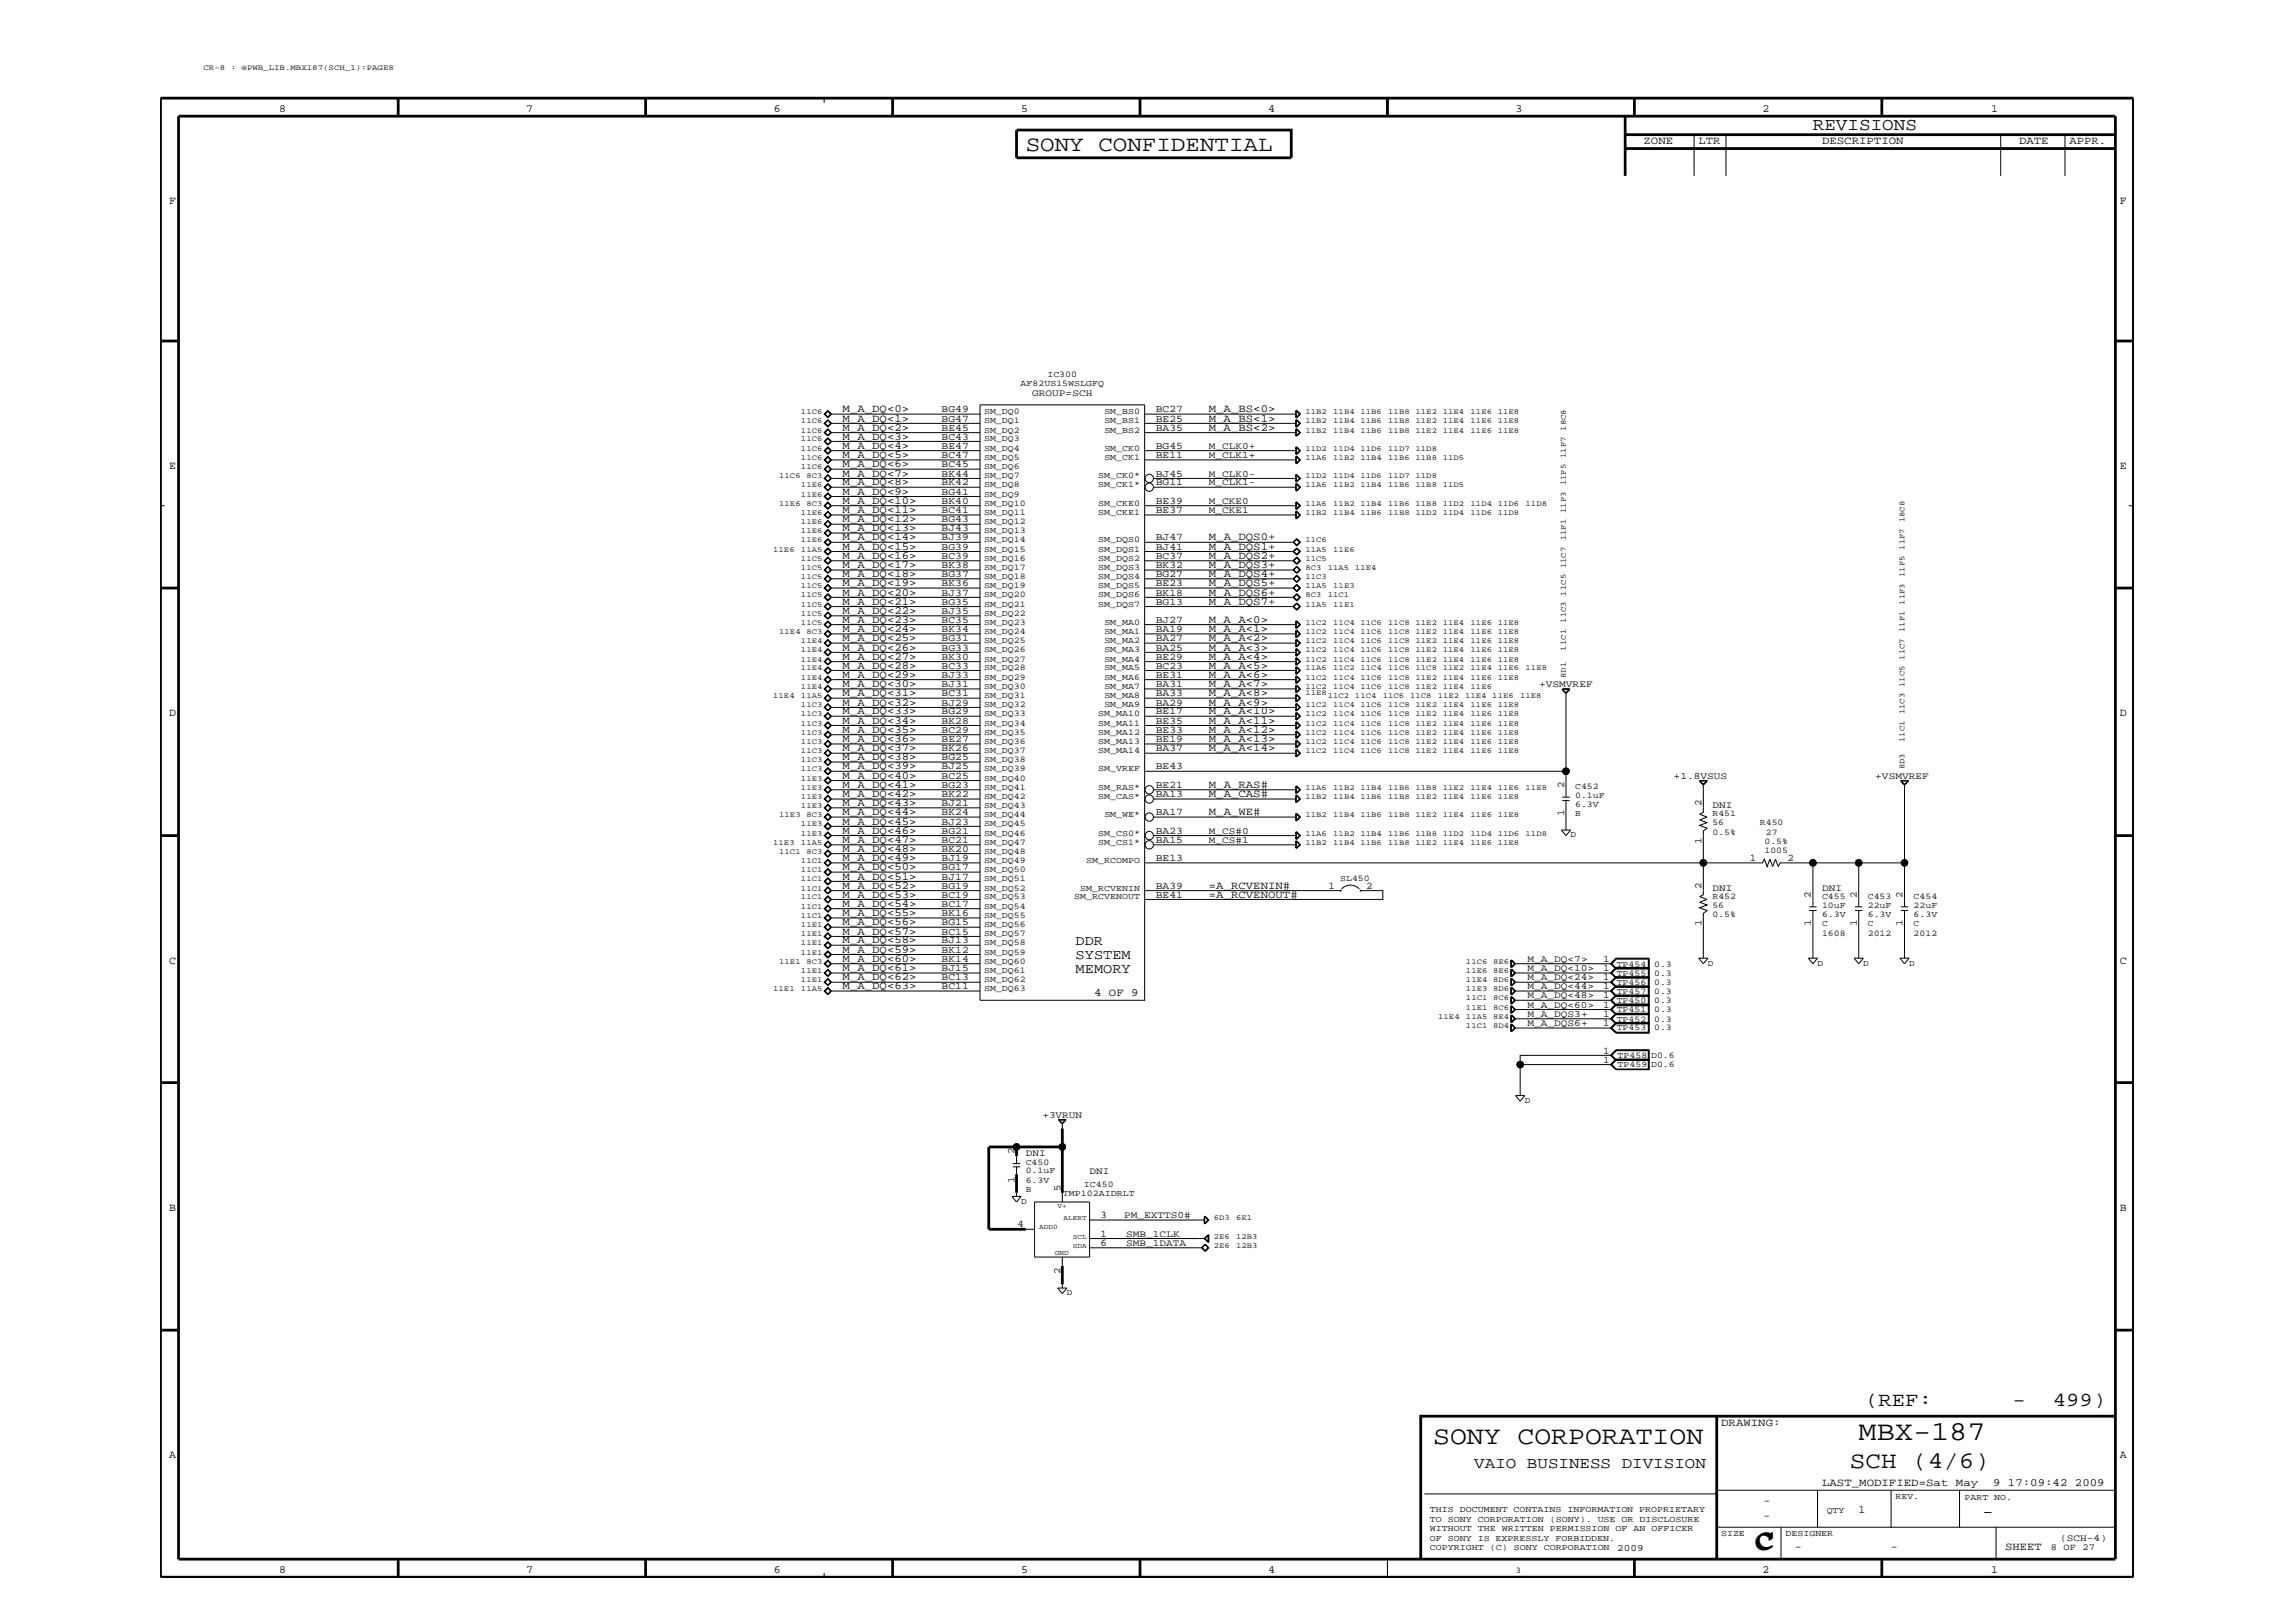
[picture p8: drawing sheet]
<svg xmlns="http://www.w3.org/2000/svg" width="420mm" height="297mm" viewBox="0 0 420 297" stroke-linecap="round" stroke-linejoin="round" font-family="sans-serif">
<defs><g id="words">
<g font-size="5">
<text x="340.3" y="263.6">MBX-187</text>
<text x="321.3" y="283.6">C</text>
<text x="321.6" y="283.2">C</text>
</g>
<text font-size="4.7" x="262.4" y="264.4">SONY CORPORATION</text>
<text font-size="4.3" x="338.7" y="268.6">SCH (4/6)</text>
<text font-size="4" x="187.8" y="27.5">SONY CONFIDENTIAL</text>
<g font-size="3.6">
<text x="341.5" y="257.3">(REF:</text>
<text x="368.5" y="257.3">-</text>
<text x="375.8" y="257.3">499)</text>
</g>
<g font-size="3.2">
<text x="331.9" y="23.8">REVISIONS</text>
<text x="363" y="277.6">-</text>
</g>
<text font-size="2.9" x="269.9" y="268.6">VAIO BUSINESS DIVISION</text>
<g font-size="2.5">
<text x="196.9" y="173">DDR</text>
<text x="196.9" y="175.5">SYSTEM</text>
<text x="196.9" y="178.1">MEMORY</text>
</g>
<g font-size="2">
<text x="51.1" y="20.5">8</text>
<text x="96.3" y="20.5">7</text>
<text x="141.6" y="20.5">6</text>
<text x="186.9" y="20.5">5</text>
<text x="232.2" y="20.5">4</text>
<text x="277.5" y="20.5">3</text>
<text x="322.7" y="20.5">2</text>
<text x="364.6" y="20.5">1</text>
<text x="300.9" y="26.4">ZONE</text>
<text x="311" y="26.4">LTR</text>
<text x="333.6" y="26.4">DESCRIPTION</text>
<text x="369.7" y="26.4">DATE</text>
<text x="378.9" y="26.4">APPR.</text>
<text x="31" y="37.3">F</text>
<text x="388.1" y="37.3">F</text>
<text x="154.3" y="77.2">M_A_DQ&lt;1&gt;</text>
<text x="154.3" y="75.5">M_A_DQ&lt;0&gt;</text>
<text x="221.3" y="77.2">M_A_BS&lt;1&gt;</text>
<text x="221.3" y="75.5">M_A_BS&lt;0&gt;</text>
<text x="154.3" y="83.8">M_A_DQ&lt;5&gt;</text>
<text x="154.3" y="82.2">M_A_DQ&lt;4&gt;</text>
<text x="154.3" y="80.5">M_A_DQ&lt;3&gt;</text>
<text x="154.3" y="78.9">M_A_DQ&lt;2&gt;</text>
<text x="221.3" y="78.9">M_A_BS&lt;2&gt;</text>
<text x="31" y="85.9">E</text>
<text x="154.3" y="88.8">M_A_DQ&lt;8&gt;</text>
<text x="154.3" y="87.2">M_A_DQ&lt;7&gt;</text>
<text x="154.3" y="85.5">M_A_DQ&lt;6&gt;</text>
<text x="388.1" y="85.9">E</text>
<text x="154.3" y="95.6">M_A_DQ&lt;12&gt;</text>
<text x="154.3" y="93.9">M_A_DQ&lt;11&gt;</text>
<text x="154.3" y="92.2">M_A_DQ&lt;10&gt;</text>
<text x="154.3" y="90.5">M_A_DQ&lt;9&gt;</text>
<text x="154.3" y="100.6">M_A_DQ&lt;15&gt;</text>
<text x="154.3" y="98.9">M_A_DQ&lt;14&gt;</text>
<text x="154.3" y="97.2">M_A_DQ&lt;13&gt;</text>
<text x="221.3" y="100.6">M_A_DQS1+</text>
<text x="221.3" y="98.9">M_A_DQS0+</text>
<text x="154.3" y="107.3">M_A_DQ&lt;19&gt;</text>
<text x="154.3" y="105.6">M_A_DQ&lt;18&gt;</text>
<text x="154.3" y="104">M_A_DQ&lt;17&gt;</text>
<text x="154.3" y="102.3">M_A_DQ&lt;16&gt;</text>
<text x="221.3" y="102.3">M_A_DQS2+</text>
<text x="221.3" y="107.3">M_A_DQS5+</text>
<text x="221.3" y="105.6">M_A_DQS4+</text>
<text x="221.3" y="104">M_A_DQS3+</text>
<text x="154.3" y="114">M_A_DQ&lt;23&gt;</text>
<text x="154.3" y="112.4">M_A_DQ&lt;22&gt;</text>
<text x="154.3" y="110.7">M_A_DQ&lt;21&gt;</text>
<text x="154.3" y="109">M_A_DQ&lt;20&gt;</text>
<text x="221.3" y="114">M_A_A&lt;0&gt;</text>
<text x="221.3" y="109">M_A_DQS6+</text>
<text x="221.3" y="110.7">M_A_DQS7+</text>
<text x="154.3" y="119.1">M_A_DQ&lt;26&gt;</text>
<text x="154.3" y="117.4">M_A_DQ&lt;25&gt;</text>
<text x="154.3" y="115.7">M_A_DQ&lt;24&gt;</text>
<text x="221.3" y="119.1">M_A_A&lt;3&gt;</text>
<text x="221.3" y="117.4">M_A_A&lt;2&gt;</text>
<text x="221.3" y="115.7">M_A_A&lt;1&gt;</text>
<text x="154.3" y="125.8">M_A_DQ&lt;30&gt;</text>
<text x="154.3" y="124.1">M_A_DQ&lt;29&gt;</text>
<text x="154.3" y="122.4">M_A_DQ&lt;28&gt;</text>
<text x="154.3" y="120.8">M_A_DQ&lt;27&gt;</text>
<text x="221.3" y="125.8">M_A_A&lt;7&gt;</text>
<text x="221.3" y="124.1">M_A_A&lt;6&gt;</text>
<text x="221.3" y="122.4">M_A_A&lt;5&gt;</text>
<text x="221.3" y="120.8">M_A_A&lt;4&gt;</text>
<text x="31" y="131.1">D</text>
<text x="154.3" y="130.8">M_A_DQ&lt;33&gt;</text>
<text x="154.3" y="129.1">M_A_DQ&lt;32&gt;</text>
<text x="154.3" y="127.5">M_A_DQ&lt;31&gt;</text>
<text x="221.3" y="130.8">M_A_A&lt;10&gt;</text>
<text x="221.3" y="129.1">M_A_A&lt;9&gt;</text>
<text x="221.3" y="127.5">M_A_A&lt;8&gt;</text>
<text x="388.1" y="131.1">D</text>
<text x="154.3" y="137.5">M_A_DQ&lt;37&gt;</text>
<text x="154.3" y="135.8">M_A_DQ&lt;36&gt;</text>
<text x="154.3" y="134.1">M_A_DQ&lt;35&gt;</text>
<text x="154.3" y="132.4">M_A_DQ&lt;34&gt;</text>
<text x="221.3" y="137.5">M_A_A&lt;14&gt;</text>
<text x="221.3" y="135.8">M_A_A&lt;13&gt;</text>
<text x="221.3" y="134.1">M_A_A&lt;12&gt;</text>
<text x="221.3" y="132.4">M_A_A&lt;11&gt;</text>
<text x="154.3" y="142.5">M_A_DQ&lt;40&gt;</text>
<text x="154.3" y="140.8">M_A_DQ&lt;39&gt;</text>
<text x="154.3" y="139.1">M_A_DQ&lt;38&gt;</text>
<text x="154.3" y="149.2">M_A_DQ&lt;44&gt;</text>
<text x="154.3" y="147.5">M_A_DQ&lt;43&gt;</text>
<text x="154.3" y="145.9">M_A_DQ&lt;42&gt;</text>
<text x="154.3" y="144.2">M_A_DQ&lt;41&gt;</text>
<text x="221.3" y="144.2">M_A_RAS#</text>
<text x="221.3" y="145.9">M_A_CAS#</text>
<text x="221.3" y="149.2">M_A_WE#</text>
<text x="154.3" y="155.9">M_A_DQ&lt;48&gt;</text>
<text x="154.3" y="154.3">M_A_DQ&lt;47&gt;</text>
<text x="154.3" y="152.6">M_A_DQ&lt;46&gt;</text>
<text x="154.3" y="150.9">M_A_DQ&lt;45&gt;</text>
<text x="154.3" y="161">M_A_DQ&lt;51&gt;</text>
<text x="154.3" y="159.3">M_A_DQ&lt;50&gt;</text>
<text x="154.3" y="157.6">M_A_DQ&lt;49&gt;</text>
<text x="154.3" y="167.7">M_A_DQ&lt;55&gt;</text>
<text x="154.3" y="166">M_A_DQ&lt;54&gt;</text>
<text x="154.3" y="164.3">M_A_DQ&lt;53&gt;</text>
<text x="154.3" y="162.7">M_A_DQ&lt;52&gt;</text>
<text x="221.3" y="162.7">=A_RCVENIN#</text>
<text x="221.3" y="164.3">=A_RCVENOUT#</text>
<text x="154.3" y="172.7">M_A_DQ&lt;58&gt;</text>
<text x="154.3" y="171.1">M_A_DQ&lt;57&gt;</text>
<text x="154.3" y="169.4">M_A_DQ&lt;56&gt;</text>
<text x="31" y="176.4">C</text>
<text x="154.3" y="179.4">M_A_DQ&lt;62&gt;</text>
<text x="154.3" y="177.7">M_A_DQ&lt;61&gt;</text>
<text x="154.3" y="176.1">M_A_DQ&lt;60&gt;</text>
<text x="154.3" y="174.4">M_A_DQ&lt;59&gt;</text>
<text x="388.1" y="176.4">C</text>
<text x="154.3" y="181">M_A_DQ&lt;63&gt;</text>
<text x="200.3" y="182.2">4 OF 9</text>
<text x="31" y="221.7">B</text>
<text x="388.1" y="221.7">B</text>
<text x="315.1" y="261.1">DRAWING:</text>
<text x="31" y="266.9">A</text>
<text x="388.1" y="266.9">A</text>
<text x="322.9" y="275.3">-</text>
<text x="333.6" y="272">LAST_MODIFIED=Sat May</text>
<text x="364.9" y="272">9 17:09:42 2009</text>
<text x="322.9" y="278.1">-</text>
<text x="340.3" y="277">1</text>
<text x="51.1" y="287.9">8</text>
<text x="96.3" y="287.9">7</text>
<text x="141.6" y="287.9">6</text>
<text x="186.9" y="287.9">5</text>
<text x="232.2" y="287.9">4</text>
<text x="322.7" y="287.9">2</text>
<text x="328.6" y="283.7">-</text>
<text x="346.2" y="283.7">-</text>
<text x="364.6" y="287.9">1</text>
<text x="367.1" y="283.7">SHEET</text>
</g>
<g font-size="1.9">
<text x="172.4" y="77.2">BG47</text>
<text x="172.4" y="75.5">BG49</text>
<text x="211.6" y="77.2">BE25</text>
<text x="211.6" y="75.5">BC27</text>
<text x="172.4" y="83.8">BC47</text>
<text x="172.4" y="82.2">BE47</text>
<text x="172.4" y="80.5">BC43</text>
<text x="172.4" y="78.9">BE45</text>
<text x="211.6" y="83.8">BE11</text>
<text x="211.6" y="82.2">BG45</text>
<text x="211.6" y="78.9">BA35</text>
<text x="172.4" y="88.8">BK42</text>
<text x="172.4" y="87.2">BK44</text>
<text x="172.4" y="85.5">BC45</text>
<text x="211.6" y="88.8">BG11</text>
<text x="211.6" y="87.2">BJ45</text>
<text x="172.4" y="90.5">BG41</text>
<text x="172.4" y="95.6">BG43</text>
<text x="172.4" y="93.9">BC41</text>
<text x="172.4" y="92.2">BK40</text>
<text x="211.6" y="93.9">BE37</text>
<text x="211.6" y="92.2">BE39</text>
<text x="172.4" y="100.6">BG39</text>
<text x="172.4" y="98.9">BJ39</text>
<text x="172.4" y="97.2">BJ43</text>
<text x="211.6" y="100.6">BJ41</text>
<text x="211.6" y="98.9">BJ47</text>
<text x="172.4" y="107.3">BK36</text>
<text x="172.4" y="105.6">BG37</text>
<text x="172.4" y="104">BK38</text>
<text x="172.4" y="102.3">BC39</text>
<text x="211.6" y="107.3">BE23</text>
<text x="211.6" y="105.6">BG27</text>
<text x="211.6" y="104">BK32</text>
<text x="211.6" y="102.3">BC37</text>
<text x="172.4" y="114">BC35</text>
<text x="172.4" y="112.4">BJ35</text>
<text x="172.4" y="110.7">BG35</text>
<text x="172.4" y="109">BJ37</text>
<text x="211.6" y="114">BJ27</text>
<text x="211.6" y="110.7">BG13</text>
<text x="211.6" y="109">BK18</text>
<text x="172.4" y="119.1">BG33</text>
<text x="172.4" y="117.4">BG31</text>
<text x="172.4" y="115.7">BK34</text>
<text x="211.6" y="119.1">BA25</text>
<text x="211.6" y="117.4">BA27</text>
<text x="211.6" y="115.7">BA19</text>
<text x="172.4" y="125.8">BJ31</text>
<text x="172.4" y="124.1">BJ33</text>
<text x="172.4" y="122.4">BC33</text>
<text x="172.4" y="120.8">BK30</text>
<text x="211.6" y="125.8">BA31</text>
<text x="211.6" y="124.1">BE31</text>
<text x="211.6" y="122.4">BC23</text>
<text x="211.6" y="120.8">BE29</text>
<text x="172.4" y="130.8">BG29</text>
<text x="172.4" y="129.1">BJ29</text>
<text x="172.4" y="127.5">BC31</text>
<text x="211.6" y="129.1">BA29</text>
<text x="211.6" y="127.5">BA33</text>
<text x="211.6" y="130.8">BE17</text>
<text x="172.4" y="137.5">BK26</text>
<text x="172.4" y="135.8">BE27</text>
<text x="172.4" y="134.1">BC29</text>
<text x="172.4" y="132.4">BK28</text>
<text x="211.6" y="137.5">BA37</text>
<text x="211.6" y="135.8">BE19</text>
<text x="211.6" y="134.1">BE33</text>
<text x="211.6" y="132.4">BE35</text>
<text x="172.4" y="142.5">BC25</text>
<text x="172.4" y="140.8">BJ25</text>
<text x="172.4" y="139.1">BG25</text>
<text x="211.6" y="140.8">BE43</text>
<text x="172.4" y="149.2">BK24</text>
<text x="172.4" y="147.5">BJ21</text>
<text x="172.4" y="145.9">BK22</text>
<text x="172.4" y="144.2">BG23</text>
<text x="211.6" y="149.2">BA17</text>
<text x="211.6" y="144.2">BE21</text>
<text x="211.6" y="145.9">BA13</text>
<text x="286.3" y="149.4" transform="rotate(-90 286.3 149.4)">1</text>
<text x="286.3" y="144.2" transform="rotate(-90 286.3 144.2)">2</text>
<text x="311.5" y="147.5" transform="rotate(-90 311.5 147.5)">2</text>
<text x="172.4" y="155.9">BK20</text>
<text x="172.4" y="154.3">BC21</text>
<text x="172.4" y="152.6">BG21</text>
<text x="172.4" y="150.9">BJ23</text>
<text x="211.6" y="154.3">BA15</text>
<text x="211.6" y="152.6">BA23</text>
<text x="311.5" y="154.5" transform="rotate(-90 311.5 154.5)">1</text>
<text x="172.4" y="161">BJ17</text>
<text x="172.4" y="159.3">BG17</text>
<text x="172.4" y="157.6">BJ19</text>
<text x="211.6" y="157.6">BE13</text>
<text x="320.4" y="157.6">1</text>
<text x="327.2" y="157.6">2</text>
<text x="172.4" y="167.7">BK16</text>
<text x="172.4" y="166">BC17</text>
<text x="172.4" y="164.3">BC19</text>
<text x="172.4" y="162.7">BG19</text>
<text x="211.6" y="164.3">BE41</text>
<text x="211.6" y="162.7">BA39</text>
<text x="243.2" y="162.7">1</text>
<text x="250.1" y="162.7">2</text>
<text x="311.5" y="162.7" transform="rotate(-90 311.5 162.7)">2</text>
<text x="331.6" y="164.3" transform="rotate(-90 331.6 164.3)">2</text>
<text x="339.9" y="164.3" transform="rotate(-90 339.9 164.3)">2</text>
<text x="348.3" y="164.3" transform="rotate(-90 348.3 164.3)">2</text>
<text x="172.4" y="172.7">BJ13</text>
<text x="172.4" y="171.1">BC15</text>
<text x="172.4" y="169.4">BG15</text>
<text x="311.5" y="169.5" transform="rotate(-90 311.5 169.5)">1</text>
<text x="331.6" y="169.5" transform="rotate(-90 331.6 169.5)">1</text>
<text x="339.9" y="169.5" transform="rotate(-90 339.9 169.5)">1</text>
<text x="348.3" y="169.5" transform="rotate(-90 348.3 169.5)">1</text>
<text x="172.4" y="179.4">BC13</text>
<text x="172.4" y="177.7">BJ15</text>
<text x="172.4" y="176.1">BK14</text>
<text x="172.4" y="174.4">BK12</text>
<text x="293.5" y="179.4">1</text>
<text x="293.5" y="177.7">1</text>
<text x="293.5" y="176.1">1</text>
<text x="172.4" y="181">BC11</text>
<text x="293.5" y="184.4">1</text>
<text x="293.5" y="182.7">1</text>
<text x="293.5" y="181">1</text>
<text x="293.5" y="187.8">1</text>
<text x="293.5" y="186.1">1</text>
<text x="293.5" y="194.5">1</text>
<text x="293.5" y="192.8">1</text>
<text x="185.8" y="211.3" transform="rotate(-90 185.8 211.3)">2</text>
<text x="185.8" y="216.4" transform="rotate(-90 185.8 216.4)">1</text>
<text x="194.1" y="218" transform="rotate(-90 194.1 218)">5</text>
<text x="186.3" y="224.6">4</text>
<text x="201.5" y="226.3">1</text>
<text x="201.5" y="223">3</text>
<text x="194.1" y="233.2" transform="rotate(-90 194.1 233.2)">2</text>
<text x="201.5" y="228">6</text>
</g>
<g font-size="1.8">
<text x="189" y="72.4">GROUP=SCH</text>
<text x="221.3" y="82.2">M_CLK0+</text>
<text x="221.3" y="83.8">M_CLK1+</text>
<text x="221.3" y="88.8">M_CLK1-</text>
<text x="221.3" y="87.2">M_CLK0-</text>
<text x="221.3" y="93.9">M_CKE1</text>
<text x="221.3" y="92.2">M_CKE0</text>
<text x="281.8" y="125.8">+VSMVREF</text>
<text x="306.4" y="142.5">+1.8VSUS</text>
<text x="343.3" y="142.5">+VSMVREF</text>
<text x="313.5" y="147.9">DNI</text>
<text x="221.3" y="152.6">M_CS#0</text>
<text x="221.3" y="154.3">M_CS#1</text>
<text x="313.5" y="163">DNI</text>
<text x="333.6" y="163">DNI</text>
<text x="279.7" y="179.4">M_A_DQ&lt;24&gt;</text>
<text x="279.7" y="177.7">M_A_DQ&lt;10&gt;</text>
<text x="279.7" y="176.1">M_A_DQ&lt;7&gt;</text>
<text x="279.7" y="184.4">M_A_DQ&lt;60&gt;</text>
<text x="279.7" y="182.7">M_A_DQ&lt;48&gt;</text>
<text x="279.7" y="181">M_A_DQ&lt;44&gt;</text>
<text x="279.7" y="187.8">M_A_DQS6+</text>
<text x="279.7" y="186.1">M_A_DQS3+</text>
<text x="190.8" y="204.6">+3VRUN</text>
<text x="187.8" y="211.6">DNI</text>
<text x="199.5" y="214.9">DNI</text>
<text x="205.8" y="223">PM_EXTTS0#</text>
<text x="206.2" y="226.3">SMB_1CLK</text>
<text x="206.2" y="228">SMB_1DATA</text>
<text x="377.2" y="282">(SCH-4)</text>
<text x="296.1" y="283.8">2009</text>
</g>
<text font-size="1.7" x="375.5" y="283.7">8 OF 27</text>
<g font-size="1.6">
<text x="186.9" y="70.6">AF82US15WSLGFQ</text>
<text x="191.8" y="68.9">IC300</text>
<text x="180.2" y="77.5">SM_DQ1</text>
<text x="180.2" y="75.8">SM_DQ0</text>
<text x="202.2" y="77.5">SM_BS1</text>
<text x="202.2" y="75.8">SM_BS0</text>
<text x="180.2" y="79.2">SM_DQ2</text>
<text x="180.2" y="80.8">SM_DQ3</text>
<text x="180.2" y="82.5">SM_DQ4</text>
<text x="202.2" y="82.5">SM_CK0</text>
<text x="202.2" y="79.2">SM_BS2</text>
<text x="180.2" y="89.2">SM_DQ8</text>
<text x="180.2" y="87.6">SM_DQ7</text>
<text x="180.2" y="85.9">SM_DQ6</text>
<text x="180.2" y="84.2">SM_DQ5</text>
<text x="201.1" y="87.6">SM_CK0*</text>
<text x="201.1" y="89.2">SM_CK1*</text>
<text x="202.2" y="84.2">SM_CK1</text>
<text x="180.2" y="96">SM_DQ12</text>
<text x="180.2" y="90.9">SM_DQ9</text>
<text x="180.2" y="94.3">SM_DQ11</text>
<text x="180.2" y="92.6">SM_DQ10</text>
<text x="201.1" y="94.3">SM_CKE1</text>
<text x="201.1" y="92.6">SM_CKE0</text>
<text x="180.2" y="101">SM_DQ15</text>
<text x="180.2" y="99.3">SM_DQ14</text>
<text x="180.2" y="97.6">SM_DQ13</text>
<text x="201.1" y="99.3">SM_DQS0</text>
<text x="201.1" y="101">SM_DQS1</text>
<text x="180.2" y="104.3">SM_DQ17</text>
<text x="180.2" y="107.6">SM_DQ19</text>
<text x="180.2" y="105.9">SM_DQ18</text>
<text x="180.2" y="102.6">SM_DQ16</text>
<text x="201.1" y="102.6">SM_DQS2</text>
<text x="201.1" y="104.3">SM_DQS3</text>
<text x="201.1" y="105.9">SM_DQS4</text>
<text x="201.1" y="107.6">SM_DQS5</text>
<text x="180.2" y="112.7">SM_DQ22</text>
<text x="180.2" y="111">SM_DQ21</text>
<text x="180.2" y="109.3">SM_DQ20</text>
<text x="201.1" y="111">SM_DQS7</text>
<text x="201.1" y="109.3">SM_DQS6</text>
<text x="180.2" y="114.3">SM_DQ23</text>
<text x="180.2" y="116">SM_DQ24</text>
<text x="180.2" y="117.7">SM_DQ25</text>
<text x="180.2" y="119.4">SM_DQ26</text>
<text x="202.2" y="119.4">SM_MA3</text>
<text x="202.2" y="114.3">SM_MA0</text>
<text x="202.2" y="116">SM_MA1</text>
<text x="202.2" y="117.7">SM_MA2</text>
<text x="180.2" y="122.7">SM_DQ28</text>
<text x="180.2" y="124.4">SM_DQ29</text>
<text x="180.2" y="121.1">SM_DQ27</text>
<text x="202.2" y="121.1">SM_MA4</text>
<text x="202.2" y="122.7">SM_MA5</text>
<text x="202.2" y="124.4">SM_MA6</text>
<text x="180.2" y="131.1">SM_DQ33</text>
<text x="180.2" y="129.5">SM_DQ32</text>
<text x="180.2" y="127.8">SM_DQ31</text>
<text x="180.2" y="126.1">SM_DQ30</text>
<text x="201.1" y="131.1">SM_MA10</text>
<text x="202.2" y="129.5">SM_MA9</text>
<text x="202.2" y="127.8">SM_MA8</text>
<text x="202.2" y="126.1">SM_MA7</text>
<text x="180.2" y="137.9">SM_DQ37</text>
<text x="180.2" y="136.2">SM_DQ36</text>
<text x="180.2" y="134.5">SM_DQ35</text>
<text x="180.2" y="132.8">SM_DQ34</text>
<text x="201.1" y="132.8">SM_MA11</text>
<text x="201.1" y="134.5">SM_MA12</text>
<text x="201.1" y="136.2">SM_MA13</text>
<text x="201.1" y="137.9">SM_MA14</text>
<text x="180.2" y="142.9">SM_DQ40</text>
<text x="180.2" y="141.2">SM_DQ39</text>
<text x="180.2" y="139.5">SM_DQ38</text>
<text x="201.1" y="141.2">SM_VREF</text>
<text x="180.2" y="149.5">SM_DQ44</text>
<text x="180.2" y="147.9">SM_DQ43</text>
<text x="180.2" y="146.2">SM_DQ42</text>
<text x="180.2" y="144.6">SM_DQ41</text>
<text x="201.1" y="146.2">SM_CAS*</text>
<text x="201.1" y="144.6">SM_RAS*</text>
<text x="202.2" y="149.5">SM_WE*</text>
<text x="288.4" y="144.4">C452</text>
<text x="288.4" y="149.4">B</text>
<text x="288.4" y="146.1">0.1uF</text>
<text x="288.4" y="147.7">6.3V</text>
<text x="313.5" y="149.4">R451</text>
<text x="180.2" y="151.2">SM_DQ45</text>
<text x="180.2" y="152.9">SM_DQ46</text>
<text x="180.2" y="154.6">SM_DQ47</text>
<text x="201.1" y="152.9">SM_CS0*</text>
<text x="201.1" y="154.6">SM_CS1*</text>
<text x="287.5" y="153.3">D</text>
<text x="313.5" y="151.1">56</text>
<text x="313.5" y="152.8">0.5%</text>
<text x="322.2" y="151.1">R450</text>
<text x="323" y="154.5">0.5%</text>
<text x="323.3" y="152.8">27</text>
<text x="180.2" y="157.9">SM_DQ49</text>
<text x="180.2" y="159.6">SM_DQ50</text>
<text x="180.2" y="161.3">SM_DQ51</text>
<text x="180.2" y="156.2">SM_DQ48</text>
<text x="198.9" y="157.9">SM_RCOMPO</text>
<text x="245.4" y="161.1">SL450</text>
<text x="323" y="156.1">1005</text>
<text x="180.2" y="166.3">SM_DQ54</text>
<text x="180.2" y="164.6">SM_DQ53</text>
<text x="180.2" y="163">SM_DQ52</text>
<text x="196.7" y="164.6">SM_RCVENOUT</text>
<text x="197.8" y="163">SM_RCVENIN</text>
<text x="313.5" y="167.8">0.5%</text>
<text x="313.5" y="164.5">R452</text>
<text x="313.5" y="166.1">56</text>
<text x="333.6" y="164.5">C455</text>
<text x="333.6" y="167.8">6.3V</text>
<text x="333.6" y="166.1">10uF</text>
<text x="342" y="164.5">C453</text>
<text x="342" y="167.8">6.3V</text>
<text x="342" y="166.1">22uF</text>
<text x="350.4" y="164.5">C454</text>
<text x="350.4" y="167.8">6.3V</text>
<text x="350.4" y="166.1">22uF</text>
<text x="180.2" y="173">SM_DQ58</text>
<text x="180.2" y="171.4">SM_DQ57</text>
<text x="180.2" y="169.7">SM_DQ56</text>
<text x="180.2" y="168">SM_DQ55</text>
<text x="333.6" y="171.2">1608</text>
<text x="333.6" y="169.5">C</text>
<text x="342" y="169.5">C</text>
<text x="342" y="171.2">2012</text>
<text x="350.4" y="169.5">C</text>
<text x="350.4" y="171.2">2012</text>
<text x="180.2" y="179.8">SM_DQ62</text>
<text x="180.2" y="178.1">SM_DQ61</text>
<text x="180.2" y="176.4">SM_DQ60</text>
<text x="180.2" y="174.7">SM_DQ59</text>
<text x="296" y="178.6">TP455</text>
<text x="296" y="176.9">TP454</text>
<text x="302.9" y="178.6">0.3</text>
<text x="302.9" y="176.9">0.3</text>
<text x="312.7" y="176.7">D</text>
<text x="332.7" y="176.7">D</text>
<text x="341.1" y="176.7">D</text>
<text x="349.5" y="176.7">D</text>
<text x="180.2" y="181.4">SM_DQ63</text>
<text x="296" y="185.3">TP451</text>
<text x="296" y="183.6">TP450</text>
<text x="296" y="181.9">TP457</text>
<text x="296" y="180.2">TP456</text>
<text x="302.9" y="185.3">0.3</text>
<text x="302.9" y="183.6">0.3</text>
<text x="302.9" y="181.9">0.3</text>
<text x="302.9" y="180.2">0.3</text>
<text x="296" y="188.6">TP453</text>
<text x="296" y="187">TP452</text>
<text x="302.9" y="188.6">0.3</text>
<text x="302.9" y="187">0.3</text>
<text x="296.2" y="195.4">TP459 D0.6</text>
<text x="296.2" y="193.7">TP458 D0.6</text>
<text x="279.1" y="201.9">D</text>
<text x="187.8" y="213.1">C450</text>
<text x="187.8" y="214.7">0.1uF</text>
<text x="186.9" y="220.3">D</text>
<text x="187.8" y="216.4">6.3V</text>
<text x="187.8" y="218.1">B</text>
<text x="194.6" y="219">TMP102AIDRLT</text>
<text x="198.5" y="217.3">IC450</text>
<text x="195.3" y="237.1">D</text>
<text x="347" y="274.4">REV.</text>
<text x="359.7" y="274.5">PART NO.</text>
<text x="261.8" y="280.3">WITHOUT THE WRITTEN PERMISSION OF AN OFFICER</text>
<text x="261.8" y="276.7">THIS DOCUMENT CONTAINS INFORMATION PROPRIETARY</text>
<text x="261.8" y="278.6">TO SONY CORPORATION (SONY). USE OR DISCLOSURE</text>
<text x="315.1" y="281.1">SIZE</text>
<text x="326.9" y="281.1">DESIGNER</text>
<text x="334.4" y="277">QTY</text>
<text x="261.8" y="282.1">OF SONY IS EXPRESSLY FORBIDDEN.</text>
<text x="261.8" y="283.7">COPYRIGHT (C) SONY CORPORATION</text>
<text x="277.5" y="287.9">3</text>
</g>
<g font-size="1.4">
<text x="37.3" y="12.9">CR-8 : @PWB_LIB.MBX187(SCH_1):PAGE8</text>
<text x="146.6" y="77.5">11C6</text>
<text x="146.6" y="75.8">11C6</text>
<text x="239" y="77.5">11B2</text>
<text x="239" y="75.8">11B2</text>
<text x="244.1" y="77.5">11B4</text>
<text x="244.1" y="75.8">11B4</text>
<text x="249.1" y="77.5">11B6</text>
<text x="249.1" y="75.8">11B6</text>
<text x="254.2" y="77.5">11B8</text>
<text x="254.2" y="75.8">11B8</text>
<text x="259.2" y="77.5">11E2</text>
<text x="259.2" y="75.8">11E2</text>
<text x="264.2" y="77.5">11E4</text>
<text x="264.2" y="75.8">11E4</text>
<text x="269.2" y="77.5">11E6</text>
<text x="269.2" y="75.8">11E6</text>
<text x="274.2" y="77.5">11E8</text>
<text x="274.2" y="75.8">11E8</text>
<text x="146.6" y="82.5">11C6</text>
<text x="146.6" y="80.8">11C6</text>
<text x="146.6" y="79.2">11C6</text>
<text x="239" y="82.5">11D2</text>
<text x="239" y="79.2">11B2</text>
<text x="244.1" y="82.5">11D4</text>
<text x="244.1" y="79.2">11B4</text>
<text x="249.1" y="82.5">11D6</text>
<text x="249.1" y="79.2">11B6</text>
<text x="254.2" y="82.5">11D7</text>
<text x="254.2" y="79.2">11B8</text>
<text x="259.2" y="82.5">11D8</text>
<text x="259.2" y="79.2">11E2</text>
<text x="264.2" y="79.2">11E4</text>
<text x="269.2" y="79.2">11E6</text>
<text x="274.2" y="79.2">11E8</text>
<text x="286.7" y="83.9" transform="rotate(-90 286.7 83.9)">11F7</text>
<text x="286.7" y="78.9" transform="rotate(-90 286.7 78.9)">18C8</text>
<text x="142.7" y="87.6">11C6</text>
<text x="146.6" y="89.2">11E6</text>
<text x="146.6" y="85.9">11C6</text>
<text x="146.6" y="84.2">11C6</text>
<text x="147.7" y="87.6">8C3</text>
<text x="239" y="84.2">11A6</text>
<text x="239" y="89.2">11A6</text>
<text x="239" y="87.6">11D2</text>
<text x="244.1" y="84.2">11B2</text>
<text x="244.1" y="89.2">11B2</text>
<text x="244.1" y="87.6">11D4</text>
<text x="249.1" y="84.2">11B4</text>
<text x="249.1" y="89.2">11B4</text>
<text x="249.1" y="87.6">11D6</text>
<text x="254.2" y="84.2">11B6</text>
<text x="254.2" y="89.2">11B6</text>
<text x="254.2" y="87.6">11D7</text>
<text x="259.2" y="84.2">11B8</text>
<text x="259.2" y="89.2">11B8</text>
<text x="259.2" y="87.6">11D8</text>
<text x="264.2" y="84.2">11D5</text>
<text x="264.2" y="89.2">11D5</text>
<text x="286.7" y="88.8" transform="rotate(-90 286.7 88.8)">11F5</text>
<text x="142.7" y="92.6">11E6</text>
<text x="146.6" y="96">11E6</text>
<text x="146.6" y="94.3">11E6</text>
<text x="146.6" y="90.9">11E6</text>
<text x="147.7" y="92.6">8C3</text>
<text x="239" y="94.3">11B2</text>
<text x="239" y="92.6">11A6</text>
<text x="244.1" y="94.3">11B4</text>
<text x="244.1" y="92.6">11B2</text>
<text x="249.1" y="94.3">11B6</text>
<text x="249.1" y="92.6">11B4</text>
<text x="254.2" y="94.3">11B8</text>
<text x="254.2" y="92.6">11B6</text>
<text x="259.2" y="94.3">11D2</text>
<text x="259.2" y="92.6">11B8</text>
<text x="264.2" y="94.3">11D4</text>
<text x="264.2" y="92.6">11D2</text>
<text x="269.2" y="94.3">11D6</text>
<text x="269.2" y="92.6">11D4</text>
<text x="274.2" y="94.3">11D8</text>
<text x="274.2" y="92.6">11D6</text>
<text x="279.3" y="92.6">11D8</text>
<text x="286.7" y="93.9" transform="rotate(-90 286.7 93.9)">11F3</text>
<text x="348.7" y="95.6" transform="rotate(-90 348.7 95.6)">18C8</text>
<text x="141.6" y="101">11E6</text>
<text x="146.6" y="101">11A5</text>
<text x="146.6" y="99.3">11E6</text>
<text x="146.6" y="97.6">11E6</text>
<text x="239" y="101">11A5</text>
<text x="239" y="99.3">11C6</text>
<text x="244.1" y="101">11E6</text>
<text x="286.7" y="98.9" transform="rotate(-90 286.7 98.9)">11F1</text>
<text x="348.7" y="100.6" transform="rotate(-90 348.7 100.6)">11F7</text>
<text x="146.6" y="107.6">11C5</text>
<text x="146.6" y="105.9">11C5</text>
<text x="146.6" y="104.3">11C5</text>
<text x="146.6" y="102.6">11C5</text>
<text x="239" y="104.3">8C3</text>
<text x="239" y="102.6">11C5</text>
<text x="239" y="107.6">11A5</text>
<text x="239" y="105.9">11C3</text>
<text x="243.1" y="104.3">11A5</text>
<text x="244.1" y="107.6">11E3</text>
<text x="248.1" y="104.3">11E4</text>
<text x="286.7" y="104" transform="rotate(-90 286.7 104)">11C7</text>
<text x="348.7" y="105.6" transform="rotate(-90 348.7 105.6)">11F5</text>
<text x="146.6" y="112.7">11C5</text>
<text x="146.6" y="111">11C5</text>
<text x="146.6" y="109.3">11C5</text>
<text x="239" y="109.3">8C3</text>
<text x="239" y="111">11A5</text>
<text x="243.1" y="109.3">11C1</text>
<text x="244.1" y="111">11E1</text>
<text x="286.7" y="114" transform="rotate(-90 286.7 114)">11C3</text>
<text x="286.7" y="109" transform="rotate(-90 286.7 109)">11C5</text>
<text x="348.7" y="110.7" transform="rotate(-90 348.7 110.7)">11F3</text>
<text x="142.7" y="116">11E4</text>
<text x="146.6" y="119.4">11E4</text>
<text x="146.6" y="117.7">11E4</text>
<text x="146.6" y="114.3">11C5</text>
<text x="147.7" y="116">8C3</text>
<text x="239" y="119.4">11C2</text>
<text x="239" y="117.7">11C2</text>
<text x="239" y="116">11C2</text>
<text x="239" y="114.3">11C2</text>
<text x="244.1" y="119.4">11C4</text>
<text x="244.1" y="117.7">11C4</text>
<text x="244.1" y="116">11C4</text>
<text x="244.1" y="114.3">11C4</text>
<text x="249.1" y="119.4">11C6</text>
<text x="249.1" y="117.7">11C6</text>
<text x="249.1" y="116">11C6</text>
<text x="249.1" y="114.3">11C6</text>
<text x="254.2" y="119.4">11C8</text>
<text x="254.2" y="117.7">11C8</text>
<text x="254.2" y="116">11C8</text>
<text x="254.2" y="114.3">11C8</text>
<text x="259.2" y="119.4">11E2</text>
<text x="259.2" y="117.7">11E2</text>
<text x="259.2" y="116">11E2</text>
<text x="259.2" y="114.3">11E2</text>
<text x="264.2" y="119.4">11E4</text>
<text x="264.2" y="117.7">11E4</text>
<text x="264.2" y="116">11E4</text>
<text x="264.2" y="114.3">11E4</text>
<text x="269.2" y="119.4">11E6</text>
<text x="269.2" y="117.7">11E6</text>
<text x="269.2" y="116">11E6</text>
<text x="269.2" y="114.3">11E6</text>
<text x="274.2" y="119.4">11E8</text>
<text x="274.2" y="117.7">11E8</text>
<text x="274.2" y="116">11E8</text>
<text x="274.2" y="114.3">11E8</text>
<text x="286.7" y="119.1" transform="rotate(-90 286.7 119.1)">11C1</text>
<text x="348.7" y="115.7" transform="rotate(-90 348.7 115.7)">11F1</text>
<text x="146.6" y="124.4">11E4</text>
<text x="146.6" y="122.7">11E4</text>
<text x="146.6" y="121.1">11E4</text>
<text x="239" y="124.4">11C2</text>
<text x="239" y="122.7">11A6</text>
<text x="239" y="121.1">11C2</text>
<text x="244.1" y="124.4">11C4</text>
<text x="244.1" y="122.7">11C2</text>
<text x="244.1" y="121.1">11C4</text>
<text x="249.1" y="124.4">11C6</text>
<text x="249.1" y="122.7">11C4</text>
<text x="249.1" y="121.1">11C6</text>
<text x="254.2" y="124.4">11C8</text>
<text x="254.2" y="122.7">11C6</text>
<text x="254.2" y="121.1">11C8</text>
<text x="259.2" y="124.4">11E2</text>
<text x="259.2" y="122.7">11C8</text>
<text x="259.2" y="121.1">11E2</text>
<text x="264.2" y="124.4">11E4</text>
<text x="264.2" y="122.7">11E2</text>
<text x="264.2" y="121.1">11E4</text>
<text x="269.2" y="124.4">11E6</text>
<text x="269.2" y="122.7">11E4</text>
<text x="269.2" y="121.1">11E6</text>
<text x="274.2" y="124.4">11E8</text>
<text x="274.2" y="122.7">11E6</text>
<text x="274.2" y="121.1">11E8</text>
<text x="279.3" y="122.7">11E8</text>
<text x="286.7" y="124.1" transform="rotate(-90 286.7 124.1)">8D1</text>
<text x="348.7" y="125.8" transform="rotate(-90 348.7 125.8)">11C5</text>
<text x="348.7" y="120.8" transform="rotate(-90 348.7 120.8)">11C7</text>
<text x="141.6" y="127.8">11E4</text>
<text x="146.6" y="131.1">11C3</text>
<text x="146.6" y="129.5">11C3</text>
<text x="146.6" y="127.8">11A5</text>
<text x="146.6" y="126.1">11E4</text>
<text x="239" y="131.1">11C2</text>
<text x="239" y="129.5">11C2</text>
<text x="239" y="126.1">11C2</text>
<text x="239" y="127.3">11E8</text>
<text x="243.1" y="127.8">11C2</text>
<text x="244.1" y="131.1">11C4</text>
<text x="244.1" y="129.5">11C4</text>
<text x="244.1" y="126.1">11C4</text>
<text x="248.1" y="127.8">11C4</text>
<text x="249.1" y="131.1">11C6</text>
<text x="249.1" y="129.5">11C6</text>
<text x="249.1" y="126.1">11C6</text>
<text x="253.2" y="127.8">11C6</text>
<text x="254.2" y="131.1">11C8</text>
<text x="254.2" y="129.5">11C8</text>
<text x="254.2" y="126.1">11C8</text>
<text x="258.1" y="127.8">11C8</text>
<text x="259.2" y="131.1">11E2</text>
<text x="259.2" y="129.5">11E2</text>
<text x="259.2" y="126.1">11E2</text>
<text x="263.2" y="127.8">11E2</text>
<text x="264.2" y="131.1">11E4</text>
<text x="264.2" y="129.5">11E4</text>
<text x="264.2" y="126.1">11E4</text>
<text x="268.2" y="127.8">11E4</text>
<text x="269.2" y="131.1">11E6</text>
<text x="269.2" y="129.5">11E6</text>
<text x="269.2" y="126.1">11E6</text>
<text x="273.2" y="127.8">11E6</text>
<text x="274.2" y="131.1">11E8</text>
<text x="274.2" y="129.5">11E8</text>
<text x="278.3" y="127.8">11E8</text>
<text x="348.7" y="130.8" transform="rotate(-90 348.7 130.8)">11C3</text>
<text x="146.6" y="137.9">11C3</text>
<text x="146.6" y="136.2">11C3</text>
<text x="146.6" y="134.5">11C3</text>
<text x="146.6" y="132.8">11C3</text>
<text x="239" y="137.9">11C2</text>
<text x="239" y="136.2">11C2</text>
<text x="239" y="134.5">11C2</text>
<text x="239" y="132.8">11C2</text>
<text x="244.1" y="137.9">11C4</text>
<text x="244.1" y="136.2">11C4</text>
<text x="244.1" y="134.5">11C4</text>
<text x="244.1" y="132.8">11C4</text>
<text x="249.1" y="137.9">11C6</text>
<text x="249.1" y="136.2">11C6</text>
<text x="249.1" y="134.5">11C6</text>
<text x="249.1" y="132.8">11C6</text>
<text x="254.2" y="137.9">11C8</text>
<text x="254.2" y="136.2">11C8</text>
<text x="254.2" y="134.5">11C8</text>
<text x="254.2" y="132.8">11C8</text>
<text x="259.2" y="137.9">11E2</text>
<text x="259.2" y="136.2">11E2</text>
<text x="259.2" y="134.5">11E2</text>
<text x="259.2" y="132.8">11E2</text>
<text x="264.2" y="137.9">11E4</text>
<text x="264.2" y="136.2">11E4</text>
<text x="264.2" y="134.5">11E4</text>
<text x="264.2" y="132.8">11E4</text>
<text x="269.2" y="137.9">11E6</text>
<text x="269.2" y="136.2">11E6</text>
<text x="269.2" y="134.5">11E6</text>
<text x="269.2" y="132.8">11E6</text>
<text x="274.2" y="137.9">11E8</text>
<text x="274.2" y="136.2">11E8</text>
<text x="274.2" y="134.5">11E8</text>
<text x="274.2" y="132.8">11E8</text>
<text x="348.7" y="135.8" transform="rotate(-90 348.7 135.8)">11C1</text>
<text x="146.6" y="142.9">11E3</text>
<text x="146.6" y="141.2">11C3</text>
<text x="146.6" y="139.5">11C3</text>
<text x="348.7" y="140.8" transform="rotate(-90 348.7 140.8)">8D3</text>
<text x="142.7" y="149.5">11E3</text>
<text x="146.6" y="147.9">11E3</text>
<text x="146.6" y="146.2">11E3</text>
<text x="146.6" y="144.6">11E3</text>
<text x="147.7" y="149.5">8C3</text>
<text x="239" y="144.6">11A6</text>
<text x="239" y="146.2">11B2</text>
<text x="239" y="149.5">11B2</text>
<text x="244.1" y="144.6">11B2</text>
<text x="244.1" y="146.2">11B4</text>
<text x="244.1" y="149.5">11B4</text>
<text x="249.1" y="144.6">11B4</text>
<text x="249.1" y="146.2">11B6</text>
<text x="249.1" y="149.5">11B6</text>
<text x="254.2" y="144.6">11B6</text>
<text x="254.2" y="146.2">11B8</text>
<text x="254.2" y="149.5">11B8</text>
<text x="259.2" y="144.6">11B8</text>
<text x="259.2" y="146.2">11E2</text>
<text x="259.2" y="149.5">11E2</text>
<text x="264.2" y="144.6">11E2</text>
<text x="264.2" y="146.2">11E4</text>
<text x="264.2" y="149.5">11E4</text>
<text x="269.2" y="144.6">11E4</text>
<text x="269.2" y="146.2">11E6</text>
<text x="269.2" y="149.5">11E6</text>
<text x="274.2" y="144.6">11E6</text>
<text x="274.2" y="146.2">11E8</text>
<text x="274.2" y="149.5">11E8</text>
<text x="279.3" y="144.6">11E8</text>
<text x="141.6" y="154.6">11E3</text>
<text x="146.6" y="154.6">11A5</text>
<text x="146.6" y="152.9">11E3</text>
<text x="146.6" y="151.2">11E3</text>
<text x="239" y="152.9">11A6</text>
<text x="239" y="154.6">11B2</text>
<text x="244.1" y="152.9">11B2</text>
<text x="244.1" y="154.6">11B4</text>
<text x="249.1" y="152.9">11B4</text>
<text x="249.1" y="154.6">11B6</text>
<text x="254.2" y="152.9">11B6</text>
<text x="254.2" y="154.6">11B8</text>
<text x="259.2" y="152.9">11B8</text>
<text x="259.2" y="154.6">11E2</text>
<text x="264.2" y="152.9">11D2</text>
<text x="264.2" y="154.6">11E4</text>
<text x="269.2" y="152.9">11D4</text>
<text x="269.2" y="154.6">11E6</text>
<text x="274.2" y="152.9">11D6</text>
<text x="274.2" y="154.6">11E8</text>
<text x="279.3" y="152.9">11D8</text>
<text x="142.7" y="156.2">11C1</text>
<text x="146.6" y="161.3">11C1</text>
<text x="146.6" y="159.6">11C1</text>
<text x="146.6" y="157.9">11C1</text>
<text x="147.7" y="156.2">8C3</text>
<text x="146.6" y="166.3">11C1</text>
<text x="146.6" y="164.6">11C1</text>
<text x="146.6" y="163">11C1</text>
<text x="146.6" y="173">11E1</text>
<text x="146.6" y="171.4">11E1</text>
<text x="146.6" y="169.7">11E1</text>
<text x="146.6" y="168">11C1</text>
<text x="142.7" y="176.4">11E1</text>
<text x="146.6" y="179.8">11E1</text>
<text x="146.6" y="178.1">11E1</text>
<text x="146.6" y="174.7">11E1</text>
<text x="147.7" y="176.4">8C3</text>
<text x="268.4" y="179.8">11E4</text>
<text x="268.4" y="178.1">11E6</text>
<text x="268.4" y="176.4">11C6</text>
<text x="273.4" y="179.8">8D6</text>
<text x="273.4" y="178.1">8E6</text>
<text x="273.4" y="176.4">8E6</text>
<text x="141.6" y="181.4">11E1</text>
<text x="146.6" y="181.4">11A5</text>
<text x="268.4" y="184.8">11E1</text>
<text x="268.4" y="183.1">11C1</text>
<text x="268.4" y="181.4">11E3</text>
<text x="273.4" y="184.8">8C6</text>
<text x="273.4" y="183.1">8C6</text>
<text x="273.4" y="181.4">8D6</text>
<text x="263.3" y="186.5">11E4</text>
<text x="268.4" y="188.2">11C1</text>
<text x="268.4" y="186.5">11A5</text>
<text x="273.4" y="188.2">8D4</text>
<text x="273.4" y="186.5">8E4</text>
<text x="222.2" y="226.7">2E6</text>
<text x="222.2" y="223.3">6D3</text>
<text x="226.3" y="223.3">6E1</text>
<text x="226.3" y="226.7">12B3</text>
<text x="222.2" y="228.4">2E6</text>
<text x="226.3" y="228.4">12B3</text>
</g>
<g font-size="1.3">
<text x="193.6" y="221.2">V+</text>
<text x="190.2" y="225">ADD0</text>
<text x="194.7" y="223.3">ALERT</text>
<text x="196.4" y="226.7">SCL</text>
<text x="193.1" y="229.7">GND</text>
<text x="196.4" y="228.4">SDA</text>
</g>
</g></defs>
<g fill="none" stroke="#000" stroke-width=".18">
<path d="M150.9 18v.8M310.2 24.6v7.6M316 24.6v7.6M366.3 24.6v7.6M378.1 24.6v7.6M150.9 75.8l.7-.7 .6 .7-.6 .7zM150.9 77.5l.7-.7 .6 .7-.6 .7zM151 77.5l.6-.6 .6 .6-.6 .6zM151.1 75.8l.5-.5 .5 .5-.5 .5zM151.6 76.9l.5 .6-.5 .5-.5-.5zM151.6 78.6l.5 .6-.5 .5-.5-.5zM151.6 78.5l.6 .7-.6 .6-.6-.6z"/>
<path d="M151.6 75.2l.6 .6-.6 .6-.6-.6zM152.2 79.2l-.6-.7-.7 .7 .7 .6M152.2 79.2l-.6 .6M152.2 79.2h27.2M152.2 75.8h27.2M152.2 77.5h27.2M179.4 74.1h30.2v109h-30.2zM209.6 79.2h27.7M209.6 75.8h27.7M209.6 77.5h27.7M237.3 76.9h.1l.6 .6-.6 .6h-.1zM237.3 75.2h.1l.6 .6-.6 .6h-.1z"/>
<path d="M237.3 78.5v1.3h.1M237.3 75.1h.1l.7 .7-.7 .7h-.1zM237.3 76.8h.1l.7 .7-.7 .7h-.1zM237.3 78.5h.1M237.3 76.9v1.1l.6-.5-.5-.6M237.3 75.3l.6 .5-.5 .5zM237.3 78.6l.6 .6-.5 .5zM237.4 78.5l.6 .7-.6 .6M237.4 78.5l.7 .7-.7 .6M29.4 92.6h.7M150.9 84.2l.7-.7 .6 .7-.6 .7zM150.9 94.2l.7-.6 .6 .6-.6 .7z"/>
<path d="M150.9 92.6l.7-.7 .6 .7-.6 .6zM150.9 80.8l.7-.7 .6 .7-.6 .7zM150.9 89.2l.7-.7 .6 .7-.6 .6zM150.9 85.9l.7-.7 .6 .7-.6 .6zM150.9 82.5l.7-.7 .6 .7-.6 .7zM150.9 90.9l.7-.7 .6 .7-.6 .6zM151 84.2l.6-.6 .6 .6-.6 .6zM151 92.6l.6-.6 .6 .6-.6 .5zM151 80.8l.6-.6 .6 .6-.6 .6zM151 89.2l.6-.6 .6 .6-.6 .6zM151 85.9l.6-.6 .6 .6-.6 .6zM151 82.5l.6-.6 .6 .6-.6 .6z"/>
<path d="M151 90.9l.6-.6 .6 .6-.6 .6zM151.1 84.2l.5-.5 .5 .5-.5 .5zM151.1 92.6l.5-.6 .5 .6-.5 .5zM151.1 89.2l.5-.5 .5 .5-.5 .6zM151.1 82.5l.5-.5 .5 .5-.5 .5zM151.1 90.9l.5-.5 .5 .5-.5 .5zM151.6 93.7l.5 .5-.5 .6-.5-.6zM151.6 85.3l.5 .6-.5 .5-.5-.5zM151.6 98.7l.5 .5-.5 .6-.5-.6zM151.6 98.7l.6 .5-.6 .6-.6-.6zM151.6 98.6l.6 .6-.6 .7-.7-.7zM151.6 95.4l.5 .5-.5 .6-.5-.6z"/>
<path d="M151.6 95.3l.6 .6-.6 .6-.6-.6zM151.6 97l.5 .6-.5 .5-.5-.5zM151.6 97l.6 .6-.6 .5-.6-.5zM151.6 96.9l.6 .7-.6 .6-.7-.6zM151.6 80.3l.5 .5-.5 .6-.5-.6zM151.6 87l.5 .6-.5 .5-.5-.5zM151.6 86.9l.6 .7-.6 .6-.6-.6zM151.6 93.7l.6 .5-.6 .6-.6-.6zM152.2 95.9l-.6-.6-.7 .6 .7 .6M152.2 87.6l-.6-.7-.7 .7 .7 .6M152.2 95.9l-.6 .6M152.2 87.6l-.6 .6"/>
<path d="M152.2 94.2h27.2M152.2 84.2h27.2M152.2 82.5h27.2M152.2 92.6h27.2M152.2 99.2h27.2M152.2 80.8h27.2M152.2 85.9h27.2M152.2 87.6h27.2M152.2 90.9h27.2M152.2 89.2h27.2M152.2 95.9h27.2M152.2 97.6h27.2"/>
<path d="M209.6 94.2h27.7M209.6 84.2h27.7M209.6 82.5h27.7M209.6 92.6h27.7M209.6 99.2h27.1M211.3 89.2h26M211.3 87.6h26M236.8 99.2l.6-.5 .5 .5-.5 .6zM237.3 88.5h.1l.7 .7-.7 .6h-.1zM237.3 83.5h.1l.7 .7-.7 .7h-.1zM237.3 93.6h.1l.7 .6-.7 .7h-.1zM237.3 91.9h.1l.7 .7-.7 .6h-.1z"/>
<path d="M237.3 81.8h.1l.7 .7-.7 .7h-.1zM237.3 86.9h.1l.7 .7-.7 .6h-.1zM237.3 88.6h.1l.6 .6-.6 .6h-.1zM237.3 83.6h.1l.6 .6-.6 .6h-.1zM237.3 93.7h.1l.6 .5-.6 .6h-.1zM237.3 92h.1l.6 .6-.6 .5h-.1zM237.3 81.9h.1l.6 .6-.6 .6h-.1zM237.3 86.9h.1l.6 .7-.6 .6h-.1zM237.3 88.7l.6 .5-.5 .6zM237.3 83.7l.6 .5-.5 .5zM237.3 93.7l.6 .5-.5 .6zM237.3 92l.6 .6-.5 .5z"/>
<path d="M237.3 82l.6 .5-.5 .5zM237.3 87l.6 .6-.5 .5zM237.4 98.7l.6 .5-.6 .6-.6-.6zM237.4 98.6l.7 .6-.7 .7-.7-.7zM389.7 92.6h.9M150.9 117.7l.7-.7 .6 .7-.6 .7zM150.9 107.6l.7-.6 .6 .6-.6 .7zM150.9 119.4l.7-.7 .6 .7-.6 .7zM150.9 109.3l.7-.7 .6 .7-.6 .7zM150.9 105.9l.7-.6 .6 .6-.6 .7zM150.9 114.3l.7-.7 .6 .7-.6 .7zM150.9 111l.7-.7 .6 .7-.6 .7z"/>
<path d="M150.9 116l.7-.7 .6 .7-.6 .7zM151 107.6l.6-.6 .6 .6-.6 .6zM151 119.4l.6-.6 .6 .6-.6 .6zM151 109.3l.6-.6 .6 .6-.6 .6zM151 105.9l.6-.6 .6 .6-.6 .6zM151.1 117.7l.5-.5 .5 .5-.5 .5zM151.1 107.6l.5-.5 .5 .5-.5 .5zM151.1 109.3l.5-.5 .5 .5-.5 .5zM151.1 114.3l.5-.5 .5 .5-.5 .6zM151.1 116l.5-.5 .5 .5-.5 .5zM151.6 102l.5 .6-.5 .5-.5-.5zM151.6 118.8l.5 .6-.5 .5-.5-.5z"/>
<path d="M151.6 110.4l.5 .6-.5 .5-.5-.5zM151.6 117.1l.6 .6-.6 .6-.6-.6zM151.6 100.4l.5 .5-.5 .5-.5-.5zM151.6 100.3l.6 .6-.6 .6-.6-.6zM151.6 100.3l.6 .6-.6 .7-.7-.7zM151.6 102l.6 .6-.6 .7-.7-.7zM151.6 105.4l.5 .5-.5 .6-.5-.6zM151.6 103.7l.5 .6-.5 .5-.5-.5zM151.6 103.6l.6 .7-.6 .6-.6-.6zM151.6 113.7l.6 .6-.6 .6-.6-.6zM151.6 112.1l.5 .6-.5 .5-.5-.5zM151.6 112l.6 .7-.6 .6-.6-.6z"/>
<path d="M151.6 115.4l.6 .6-.6 .6-.6-.6zM151.6 102l.6 .6-.6 .6-.6-.6zM151.6 110.4l.6 .6-.6 .6-.6-.6zM152.2 104.3l-.6-.7-.7 .7 .7 .6M152.2 112.7l-.6-.7-.7 .7 .7 .6M152.2 104.3l-.6 .6M152.2 112.7l-.6 .6M152.2 100.9h27.2M152.2 102.6h27.2M152.2 104.3h27.2M152.2 105.9h27.2M152.2 109.3h27.2"/>
<path d="M152.2 107.6h27.2M152.2 111h27.2M152.2 116h27.2M152.2 117.7h27.2M152.2 114.3h27.2M152.2 119.4h27.2M152.2 112.7h27.2M209.6 100.9h27.1M209.6 102.6h27.1M209.6 104.3h27.1M209.6 105.9h27.1M209.6 109.3h27.1"/>
<path d="M209.6 107.6h27.1M209.6 111h27.1M209.6 116h27.7M209.6 117.7h27.7M209.6 114.3h27.7M209.6 119.4h27.7M236.7 107.6l.7-.6 .7 .6-.7 .7zM236.7 111l.7-.7 .7 .7-.7 .7zM236.7 104.3l.7 .6M236.7 109.3l.7-.7 .7 .7-.7 .7zM236.7 105.9l.7-.6 .7 .6-.7 .7zM236.8 100.9l.6-.5 .5 .5-.5 .5z"/>
<path d="M236.8 107.6l.6-.5 .5 .5-.5 .5zM236.8 109.3l.6-.5 .5 .5-.5 .5zM236.8 105.9l.6-.5 .5 .5-.5 .6zM237.3 115.4h.1l.6 .6-.6 .6h-.1zM237.3 113.7h.1l.6 .6-.6 .6h-.1zM237.3 117.1h.1l.6 .6-.6 .6h-.1zM237.3 118.8h.1l.6 .6-.6 .6h-.1zM237.3 113.6h.1l.7 .7-.7 .7h-.1zM237.3 115.3h.1l.7 .7-.7 .7h-.1zM237.3 117h.1l.7 .7-.7 .7h-.1zM237.3 118.7h.1l.7 .7-.7 .7h-.1zM237.3 115.5l.6 .5-.5 .5z"/>
<path d="M237.3 113.8l.6 .5-.5 .6zM237.3 117.2l.6 .5-.5 .5zM237.3 118.8v1.1l.6-.5-.5-.6M237.4 100.3l.6 .6-.6 .6-.6-.6zM237.4 107l.6 .6-.6 .6-.6-.6zM237.4 110.4l.5 .6-.5 .5-.6-.5zM237.4 110.4l.6 .6-.6 .6-.6-.6zM237.4 102l.5 .6-.5 .5-.6-.5zM237.4 102l.6 .6-.6 .6-.6-.6zM237.4 103.7l.5 .6-.5 .5-.6-.5zM237.4 103.6l-.6 .7 .6 .6M237.4 103.6l.6 .7-.6 .6"/>
<path d="M237.4 108.7l.6 .6-.6 .6-.6-.6zM237.4 105.3l.6 .6-.6 .6-.6-.6zM237.4 100.3l.7 .6-.7 .7-.7-.7zM237.4 102l.7 .6-.7 .7-.7-.7zM237.4 103.6l.7 .7-.7 .6M237.4 103.6l-.7 .7M150.9 131.1l.7-.7 .6 .7-.6 .7zM150.9 124.4l.7-.7 .6 .7-.6 .7zM150.9 132.8l.7-.7 .6 .7-.6 .7zM150.9 122.7l.7-.7 .6 .7-.6 .7zM150.9 126.1l.7-.7 .6 .7-.6 .7zM150.9 134.5l.7-.7 .6 .7-.6 .6z"/>
<path d="M150.9 136.2l.7-.7 .6 .7-.6 .6zM150.9 127.8l.7-.7 .6 .7-.6 .7zM151 131.1l.6-.6 .6 .6-.6 .6zM151 124.4l.6-.6 .6 .6-.6 .6zM151 132.8l.6-.6 .6 .6-.6 .6zM151 122.7l.6-.6 .6 .6-.6 .6zM151 126.1l.6-.6 .6 .6-.6 .6zM151 134.5l.6-.6 .6 .6-.6 .6zM151 127.8l.6-.6 .6 .6-.6 .6zM151.1 131.1l.5-.5 .5 .5-.5 .6zM151.1 124.4l.5-.5 .5 .5-.5 .5zM151.1 132.8l.5-.5 .5 .5-.5 .5z"/>
<path d="M151.1 126.1l.5-.5 .5 .5-.5 .5zM151.1 134.5l.5-.5 .5 .5-.5 .5zM151.6 135.6l.5 .6-.5 .5-.5-.5zM151.6 127.2l.5 .6-.5 .5-.5-.5zM151.6 137.3l.5 .6-.5 .5-.5-.5zM151.6 137.2l.6 .7-.6 .5-.6-.5zM151.6 139l.5 .5-.5 .6-.5-.6zM151.6 138.9l.6 .6-.6 .6-.6-.6zM151.6 138.8l.6 .7-.6 .6-.7-.6zM151.6 128.9l.5 .6-.5 .5-.5-.5zM151.6 128.8l.6 .7-.6 .6-.6-.6zM151.6 120.5l.5 .6-.5 .5-.5-.5z"/>
<path d="M151.6 120.4l.6 .7-.6 .6-.6-.6zM151.6 122.2l.5 .5-.5 .6-.5-.6zM151.6 135.6l.6 .6-.6 .6-.6-.6zM152.2 137.9l-.6-.7-.7 .7 .7 .5M152.2 129.5l-.6-.7-.7 .7 .7 .6M152.2 121.1l-.6-.7-.7 .7 .7 .6M152.2 137.9l-.6 .5M152.2 129.5l-.6 .6M152.2 121.1l-.6 .6M152.2 124.4h27.2M152.2 126.1h27.2M152.2 121.1h27.2"/>
<path d="M152.2 122.7h27.2M152.2 127.8h27.2M152.2 136.2h27.2M152.2 134.5h27.2M152.2 132.8h27.2M152.2 131.1h27.2M152.2 129.5h27.2M152.2 137.9h27.2M152.2 139.5h27.2M209.6 124.4h27.7M209.6 126.1h27.7M209.6 121.1h27.7"/>
<path d="M209.6 122.7h27.7M209.6 127.8h27.7M209.6 136.2h27.7M209.6 134.5h27.7M209.6 132.8h27.7M209.6 131.1h27.7M209.6 129.5h27.7M209.6 137.9h27.7M237.3 128.8v1.3h.1M237.3 122.1h.1l.6 .6-.6 .6h-.1zM237.3 132.2h.1l.6 .6-.6 .6h-.1zM237.3 137.2v1.2h.1"/>
<path d="M237.3 120.4v1.3h.1M237.3 125.5h.1l.6 .6-.6 .6h-.1zM237.3 127.2h.1l.6 .6-.6 .6h-.1zM237.3 123.8h.1l.6 .6-.6 .6h-.1zM237.3 130.5h.1l.6 .6-.6 .6h-.1zM237.3 135.6h.1l.6 .6-.6 .6h-.1zM237.3 133.9h.1l.6 .6-.6 .6h-.1zM237.3 122h.1l.7 .7-.7 .7h-.1zM237.3 123.7h.1l.7 .7-.7 .7h-.1zM237.3 125.4h.1l.7 .7-.7 .7h-.1zM237.3 127.1h.1l.7 .7-.7 .7h-.1zM237.3 130.4h.1l.7 .7-.7 .7h-.1z"/>
<path d="M237.3 132.1h.1l.7 .7-.7 .7h-.1zM237.3 133.8h.1l.7 .7-.7 .6h-.1zM237.3 135.5h.1l.7 .7-.7 .6h-.1zM237.3 128.8h.1M237.3 137.2h.1M237.3 120.4h.1M237.3 128.9l.6 .6-.5 .5zM237.3 122.2l.6 .5-.5 .6zM237.3 132.3l.6 .5-.5 .5zM237.3 137.3l.6 .6-.5 .5zM237.3 120.5l.6 .6-.5 .5zM237.3 125.6l.6 .5-.5 .5z"/>
<path d="M237.3 127.2v1.1l.6-.5-.5-.6M237.3 123.9l.6 .5-.5 .5zM237.3 130.6l.6 .5-.5 .6zM237.3 134l.6 .5-.5 .5zM237.4 128.8l.6 .7-.6 .6M237.4 137.2l.6 .7-.6 .5M237.4 120.4l.6 .7-.6 .6M237.4 135.6l.5 .6-.5 .5-.1-1.1M237.4 128.8l.7 .7-.7 .6M237.4 137.2l.7 .7-.7 .5M237.4 120.4l.7 .7-.7 .6M286 126.1h1.4v.2l-.7 .6-.7-.6z"/>
<path d="M286.1 126.1h1.2v.2l-.6 .5-.6-.5zM286.1 126.2h1.1l-.5 .6-.6-.5M286.7 126.9v19M150.9 147.8l.7-.6 .6 .6-.6 .7zM150.9 151.2l.7-.6 .6 .6-.6 .7zM150.9 149.5l.7-.6 .6 .6-.6 .7zM150.9 156.2l.7-.6 .6 .6-.6 .7zM150.9 157.9l.7-.7 .6 .7-.6 .7zM150.9 159.6l.7-.7 .6 .7-.6 .7zM150.9 152.9l.7-.6 .6 .6-.6 .7zM151 147.8l.6-.5 .6 .5-.6 .6zM151 151.2l.6-.6 .6 .6-.6 .6z"/>
<path d="M151 149.5l.6-.6 .6 .6-.6 .6zM151.1 151.2l.5-.5 .5 .5-.5 .5zM151.1 149.5l.5-.5 .5 .5-.5 .5zM151.1 156.2l.5-.5 .5 .5-.5 .6zM151.1 157.9l.5-.5 .5 .5-.5 .5zM151.1 159.6l.5-.5 .5 .5-.5 .5zM151.6 144l.5 .5-.5 .6-.5-.6zM151.6 152.3l.5 .6-.5 .5-.5-.5zM151.6 154l.5 .6-.5 .5-.5-.5zM151.6 153.9l.6 .7-.6 .6-.6-.6zM151.6 147.3l.5 .5-.5 .6-.5-.6zM151.6 155.6l.6 .6-.6 .6-.6-.6z"/>
<path d="M151.6 143.9l.6 .6-.6 .7-.7-.7zM151.6 157.3l.6 .6-.6 .6-.6-.6zM151.6 159l.6 .6-.6 .6-.6-.6zM151.6 140.7l.5 .5-.5 .5-.5-.5zM151.6 140.6l.6 .6-.6 .6-.6-.6zM151.6 140.5l.6 .7-.6 .6-.7-.6zM151.6 145.6l.5 .6-.5 .5-.5-.5zM151.6 145.6l.6 .6-.6 .6-.6-.6zM151.6 142.3l.5 .6-.5 .5-.5-.5zM151.6 142.3l.6 .6-.6 .5-.6-.5zM151.6 142.2l.6 .7-.6 .6-.7-.6zM151.6 144l.6 .5-.6 .6-.6-.6z"/>
<path d="M151.6 152.3l.6 .6-.6 .6-.6-.6zM152.2 154.6l-.6-.7-.7 .7 .7 .6M152.2 146.2l-.6-.6-.7 .6 .7 .6M152.2 154.6l-.6 .6M152.2 146.2l-.6 .6M152.2 157.9h27.2M152.2 141.2h27.2M152.2 142.9h27.2M152.2 144.5h27.2M152.2 152.9h27.2M152.2 149.5h27.2M152.2 151.2h27.2"/>
<path d="M152.2 146.2h27.2M152.2 147.8h27.2M152.2 154.6h27.2M152.2 156.2h27.2M152.2 159.6h27.2M209.6 157.9h102.2v5.9l-.6 .3 1.3 .5-1.3 .5 1.3 .5-1.3 .5 1.3 .5-.7 .6v8.2M209.6 141.2h77.1M211.3 144.5h26M211.3 152.9h26M211.3 149.5h26M211.3 146.2h26M211.3 154.6h26"/>
<path d="M237.3 145.6v1.2h.1M237.3 148.9h.1l.6 .6-.6 .6h-.1zM237.3 152.3h.1l.7 .6-.7 .7h-.1zM237.3 144h.1l.6 .5-.6 .6h-.1zM237.3 153.9h.1l.7 .7-.7 .6h-.1zM237.3 143.9h.1l.7 .6-.7 .7h-.1zM237.3 148.9h.1l.7 .6-.7 .7h-.1zM237.3 145.6h.1M237.3 152.3h.1l.6 .6-.6 .6h-.1zM237.3 153.9h.1l.6 .7-.6 .6h-.1zM237.3 145.6l.6 .6-.5 .5zM237.3 149l.6 .5-.5 .5z"/>
<path d="M237.3 152.3l.6 .6-.5 .5zM237.3 144v1.1l.6-.6-.5-.5M237.3 154l.6 .6-.5 .5zM237.4 145.6l.6 .6-.6 .6M237.4 145.6l.7 .6-.7 .6M285.9 151.9h1.6l-.8 1zM286 146.5h1.4M286 145.9h1.4M286.7 146.5v5.4M311.2 142.9h1.3v.1l-.7 .7-.6-.7zM311.3 142.9h1.1v.1l-.6 .6-.5-.6zM311.3 142.9l1.1 .1-.6 .5-.5-.5"/>
<path d="M311.8 143.7v5l-.6 .3 1.3 .5-1.3 .5 1.3 .6-1.3 .5 1.3 .5-.7 .5v5.8h10.9l.3-.7 .5 1.4 .5-1.4 .5 1.4 .6-1.4 .5 1.4 .3-.7h6M340.3 157.9h8.4M348.1 142.9h1.3v.1l-.7 .6-.6-.6zM348.2 142.9l1.1 .1-.6 .5zM348.7 143.7v22.3M349.4 143l-.7 .7M349.4 143v-.1h-1.4v.1l.7 .7M150.9 174.7l.7-.7 .6 .7-.6 .7zM150.9 166.3l.7-.7 .6 .7-.6 .7zM150.9 173l.7-.7 .6 .7-.6 .7zM150.9 176.4l.7-.7 .6 .7-.6 .7zM150.9 169.7l.7-.7 .6 .7-.6 .7z"/>
<path d="M150.9 161.3l.7-.7 .6 .7-.6 .7zM150.9 178.1l.7-.7 .6 .7-.6 .7zM150.9 168l.7-.7 .6 .7-.6 .7zM150.9 164.6l.7-.7 .6 .7-.6 .7zM151 174.7l.6-.6 .6 .6-.6 .6zM151 166.3l.6-.6 .6 .6-.6 .6zM151 173l.6-.6 .6 .6-.6 .6zM151 176.4l.6-.6 .6 .6-.6 .6zM151 169.7l.6-.6 .6 .6-.6 .6zM151 178.1l.6-.6 .6 .6-.6 .6zM151 168l.6-.6 .6 .6-.6 .6zM151 164.6l.6-.6 .6 .6-.6 .6z"/>
<path d="M151.1 174.7l.5-.5 .5 .5-.5 .5zM151.1 166.3l.5-.5 .5 .5-.5 .5zM151.1 173l.5-.5 .5 .5-.5 .6zM151.1 176.4l.5-.5 .5 .5-.5 .5zM151.1 168l.5-.5 .5 .5-.5 .5zM151.6 169.1l.5 .6-.5 .5-.5-.5zM151.6 160.7l.5 .6-.5 .5-.5-.5zM151.6 177.5l.5 .6-.5 .5-.5-.5zM151.6 162.4l.5 .6-.5 .5-.5-.5zM151.6 162.3l.6 .7-.6 .6-.6-.6zM151.6 170.8l.5 .6-.5 .5-.5-.5zM151.6 170.7l.6 .7-.6 .6-.6-.6z"/>
<path d="M151.6 179.2l.5 .6-.5 .5-.5-.5zM151.6 179.1l.6 .7-.6 .6-.6-.6zM151.6 164.1l.5 .5-.5 .6-.5-.6zM151.6 160.7l.6 .6-.6 .6-.6-.6zM152.2 163l-.6-.7-.7 .7 .7 .6M152.2 171.4l-.6-.7-.7 .7 .7 .6M152.2 179.8l-.6-.7-.7 .7 .7 .6M152.2 163l-.6 .6M152.2 171.4l-.6 .6M152.2 179.8l-.6 .6M152.2 163h27.2M152.2 164.6h27.2"/>
<path d="M152.2 161.3h27.2M152.2 166.3h27.2M152.2 169.7h27.2M152.2 168h27.2M152.2 171.4h27.2M152.2 174.7h27.2M152.2 173h27.2M152.2 176.4h27.2M152.2 178.1h27.2M152.2 179.8h27.2M209.6 163h35.9M245.6 162.7a2.2 2.2 0 0 1 3.3 0"/>
<path d="M249.1 163h4.1v1.6h-43.6M276.6 177.5h.2l.5 .6-.6 .5v-1.1l.7 .6-.6 .6h-.2zM276.6 179.1h.2l.6 .7-.6 .6h-.2zM276.6 175.8h.2l.6 .6-.6 .6h-.2zM276.6 175.7h.2l.7 .7-.7 .7h-.2zM276.6 177.4h.2l.7 .7-.7 .7h-.2zM276.7 179.2l.6 .6-.5 .5zM276.7 175.9l.6 .5-.5 .5zM276.8 179.1l.7 .7M276.8 179.1h-.2v1.3h.2l.7-.6M277.5 176.4h17.6M277.5 178.1h17.6"/>
<path d="M277.5 179.8h17.6M295.1 176.4l.8 .8M295.1 176.4l.8-.9h5.9v13.4h-5.9l-.8-.7M295.1 178.1l.8 .8M295.1 179.8l.8 .7-.8 .9M295.8 175.4h6.1v1.9h-6.1l-1-.9zM295.8 177.1h6.1v1.9h-6.1l-1-.9zM295.8 178.8h6.1v1.9h-6.1l-1-.9zM295.9 177.2h5.9M295.9 178.9h5.9M295.9 177.2l-.8 .9M295.9 178.9l-.8 .9"/>
<path d="M301.9 177.1h-6.1l-.8 1 .8 .8h6.1M301.9 178.8h-6.1l-.8 1 .8 .8h6.1M301.9 177.3h-6.1l-.8-.9 .8-.9h6.1v13.5h-6.1l-.8-.8 .8-1h6.1M311 175.4h1.7l-.9 1zM331.1 175.4h1.7l-.9 1zM331.2 166.6h1.4M331.2 166h1.4M331.9 166v-8.1h8.4v8.1M331.9 166.6v8.8M339.4 175.4h1.7l-.8 1zM339.6 166.6h1.4M339.6 166h1.4"/>
<path d="M340.3 166.6v8.8M347.8 175.4h1.7l-.8 1zM348 166.6h1.4M348 166h1.4M348.7 166.6v8.8M151.6 180.9l.5 .5-.5 .6-.5-.6zM151.6 180.8l.6 .6-.6 .6-.6-.6zM151.6 180.7l.6 .7-.6 .7-.7-.7zM152.2 181.4h27.2M276.6 185.9h.2l.5 .6-.6 .5v-1.1l.7 .6-.6 .6h-.2zM276.6 187.5h.2l.6 .7-.6 .5h-.2zM276.6 180.8h.2l.6 .6-.6 .6h-.2z"/>
<path d="M276.6 182.5h.2l.6 .6-.6 .6h-.2zM276.6 184.2h.2l.6 .6-.6 .6h-.2zM276.6 182.4h.2l.7 .7-.7 .6h-.2zM276.6 184.1h.2l.7 .7-.7 .6h-.2zM276.6 185.8h.2l.7 .7-.7 .6h-.2zM276.6 180.7h.2l.7 .7-.7 .7h-.2zM276.7 187.6l.6 .6-.5 .5zM276.7 180.9l.6 .5-.5 .6zM276.7 182.6l.6 .5-.5 .5zM276.7 184.3l.6 .5-.5 .5zM276.8 187.5l.7 .7M276.8 187.5h-.2v1.2h.2l.7-.5"/>
<path d="M277.5 181.4h17.6M277.5 186.5h17.6M277.5 188.2h17.6M277.5 183.1h17.6M277.5 184.8h17.6M294.8 181.4l1-1h6.1v2h-6.1zM294.8 183.1l1-1h6.1v2h-6.1zM295.1 193.1l.8-.8h5.9v3.4h-5.9l-.8-.9M295.1 181.4l.8 .8M295.1 183.1l.8 .8M295.1 184.8l.8 .8M295.1 186.5l.8 .8"/>
<path d="M295.1 193.1l.8 .9M295.1 194.8h-16.8v5.7M295.1 193.1h-16.8v1.7M295.8 182.1l-.8 1 .8 .9h6.1M295.8 183.7h6.1v2h-6.1l-1-.9zM295.8 185.4h6.1v2h-6.1l-1-.9zM295.8 187.1h6.1v2h-6.1l-1-.9zM295.8 192.1h6.1v2h-6.1l-1-1zM295.8 193.8h6.1v2h-6.1l-1-1zM295.9 182.2h5.9M295.9 183.9h5.9M295.9 185.6h5.9"/>
<path d="M295.9 187.3h5.9M295.9 194h5.9M295.9 182.2l-.8 .9M295.9 183.9l-.8 .9M295.9 185.6l-.8 .9M295.9 187.3l-.8 .9M295.9 194l-.8 .8M301.9 180.5h-6.1l-.8 .9 .8 .9h6.1M301.9 183.8h-6.1l-.8 1 .8 .9h6.1M301.9 185.5h-6.1l-.8 1 .8 .8h6.1M301.9 193.9h-6.1l-.8 .9 .8 .9h6.1v-3.5h-6.1l-.8 .9 .8 1h6.1M185.3 219h1.7l-.9 1z"/>
<path d="M185.4 213.6h1.4M185.4 213h1.4M186.1 211.6v1.4M186.1 213.6v1.3M186.1 218.3v.7M189.4 220h10.1v10.1h-10.1zM193.8 204.9l1.4 .1-.7 .7zM193.9 205h1.1M193.9 205l.6 .7M194 204.9l-.1 .1M194.5 205.7v.8M194.5 218.3v1.7"/>
<path d="M195 205l-.5 .6-.6-.6M195.1 204.9l-.6 .8M195.1 204.9l-1.2 .1M195.1 204.9l-.1 .1M277.5 200.5h1.7l-.9 1zM187.8 225h1.6M193.6 235.7h1.7l-.8 1.1zM194.5 230.1v1.6M194.5 235.1v.6M199.5 223.3h21M199.5 226.7h21M199.5 228.4h20.5"/>
<path d="M220.5 226.7l.7-.6v1.2zM220.5 222.7h.2l.5 .6-.5 .6h-.2zM220.5 222.6h.2l.6 .7-.6 .7h-.2zM220.6 226.7l.6-.5v1zM220.6 222.8l.6 .5-.5 .6zM220.7 227.8l.5 .6-.5 .5-.6-.5zM220.7 227.8l.5 .6-.5 .6-.6-.6zM220.7 227.7l.6 .7-.6 .6-.7-.6zM221.2 226h.1v1.4h-.1l-.7-.7zM260.8 273.4h53.5M314.3 279.5h73M314.3 272.7h73"/>
<path d="M326.1 279.5v5.9M332.8 272.7v6.8M346.2 272.7v6.8M358.8 272.7v6.8M365.4 279.5v5.9M150.9 287.9v.8M254 285.4v3.3"/>
<circle cx="210.4" cy="87.6" r=".76"/>
<circle cx="210.4" cy="89.2" r=".76"/>
<circle cx="210.4" cy="144.5" r=".76"/>
<circle cx="210.4" cy="146.2" r=".76"/>
<circle cx="210.4" cy="149.5" r=".76"/>
<circle cx="210.4" cy="154.6" r=".76"/>
<circle cx="210.4" cy="152.9" r=".76"/>
<circle cx="286.7" cy="141.2" r=".59"/>
<circle cx="311.8" cy="157.9" r=".59"/>
<circle cx="331.9" cy="157.9" r=".59"/>
<circle cx="340.3" cy="157.9" r=".59"/>
<circle cx="348.7" cy="157.9" r=".59"/>
<circle cx="245.5" cy="163" r=".08"/>
<circle cx="249.1" cy="163" r=".08"/>
<circle cx="278.3" cy="194.8" r=".59"/>
<circle cx="186.1" cy="209.9" r=".59"/>
<circle cx="194.5" cy="209.9" r=".59"/>
</g>
<g fill="none" stroke="#000" stroke-width=".51">
<path d="M29.4 18h361.2v270.7h-361.2zM72.9 18v3.3M118.2 18v3.3M163.4 18v3.3M208.7 18v3.3M254 18v3.3M299.2 18v3.3M344.5 18v3.3M32.7 21.3h354.6v264.1h-354.6zM186.1 23.8h50.3v5.1h-50.3zM297.5 21.3v10.9M297.5 27.2h89.8"/>
<path d="M297.5 24.6h89.8M29.4 62.4h3.3M387.3 62.4h3.3M29.4 107.6h3.3M387.3 107.6h3.3M29.4 152.9h3.3M387.3 152.9h3.3M29.4 198.1h3.3M387.3 198.1h3.3M186.1 214.9v3.4M186.1 209.9h-5.1v15.1h6.8M194.5 206.5v3.4h-8.4v1.7"/>
<path d="M194.5 209.9v8.4M194.5 231.7v3.4M29.4 243.4h3.3M314.3 259v26.4M387.3 243.4h3.3M387.3 259.2h-127.2v26.1M72.9 285.4v3.3M118.2 285.4v3.3M163.4 285.4v3.3M208.7 285.4v3.3M299.2 285.4v3.3M344.5 285.4v3.3"/>
</g>
<g fill="#000">
<circle cx="286.7" cy="141.2" r=".59"/>
<circle cx="311.8" cy="157.9" r=".59"/>
<circle cx="331.9" cy="157.9" r=".59"/>
<circle cx="340.3" cy="157.9" r=".59"/>
<circle cx="348.7" cy="157.9" r=".59"/>
<circle cx="278.3" cy="194.8" r=".59"/>
<circle cx="186.1" cy="209.9" r=".59"/>
<circle cx="194.5" cy="209.9" r=".59"/>
</g>
<use href="#words"/>
</svg>
